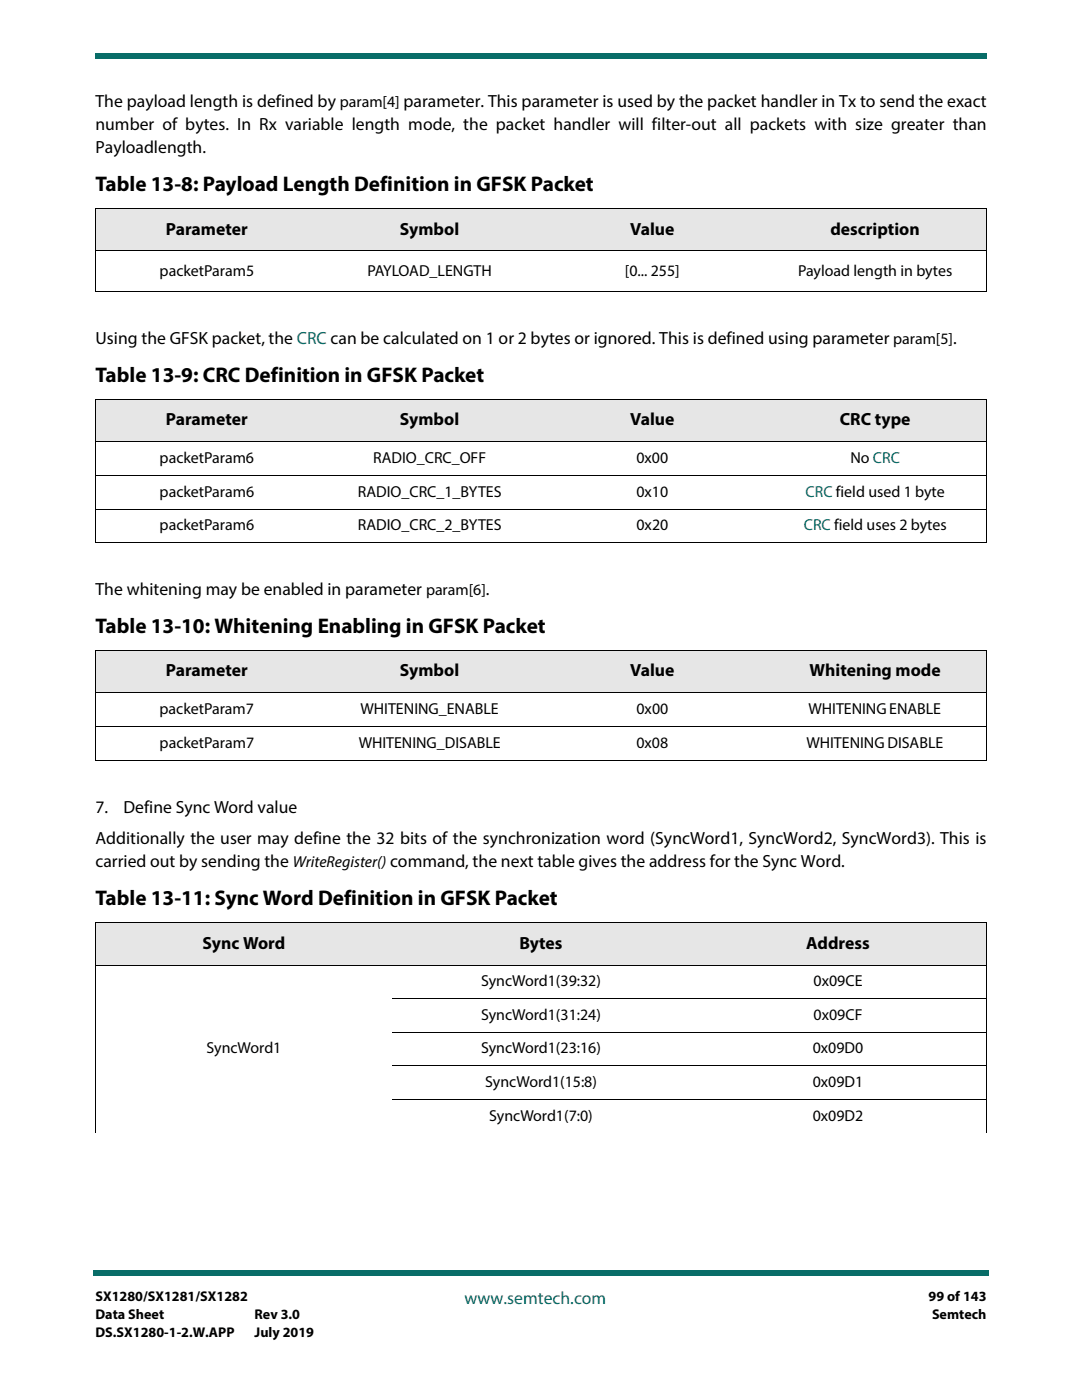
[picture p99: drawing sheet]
<svg xmlns="http://www.w3.org/2000/svg" width="216mm" height="279mm" viewBox="0 0 216 279" stroke-linecap="round" stroke-linejoin="round" font-family="sans-serif">
<defs><g id="words">
<g font-size="4.2">
<text x="19" y="38.1">Table 13-8: Payload Length Definition in GFSK Packet</text>
<text x="19" y="76.2">Table 13-9: CRC Definition in GFSK Packet</text>
<text x="19" y="126.3">Table 13-10: Whitening Enabling in GFSK Packet</text>
<text x="19" y="180.6">Table 13-11: Sync Word Definition in GFSK Packet</text>
</g>
<g font-size="3.5">
<text x="19" y="21.4">The payload length is defined by param[4] parameter. This parameter is used by the packet handler in Tx to send the exact</text>
<text x="19.1" y="26">number of bytes. In Rx variable length mode, the packet handler will filter-out all packets with size greater than</text>
<text x="19.1" y="30.6">Payloadlength.</text>
<text x="33.1" y="46.8">Parameter</text>
<text x="79.8" y="46.8">Symbol</text>
<text x="125.8" y="46.8">Value</text>
<text x="165.7" y="46.8">description</text>
<text x="19.1" y="68.7">Using the GFSK packet, the CRC can be calculated on 1 or 2 bytes or ignored. This is defined using parameter param[5].</text>
<text x="33.1" y="84.9">Parameter</text>
<text x="79.8" y="84.9">Symbol</text>
<text x="125.8" y="84.9">Value</text>
<text x="167.6" y="84.9">CRC type</text>
<text x="19" y="118.8">The whitening may be enabled in parameter param[6].</text>
<text x="33.1" y="135">Parameter</text>
<text x="79.8" y="135">Symbol</text>
<text x="125.8" y="135">Value</text>
<text x="161.5" y="135">Whitening mode</text>
<text x="19" y="162.2">7.</text>
<text x="24.6" y="162.2">Define Sync Word value</text>
<text x="19" y="168.5">Additionally the user may define the 32 bits of the synchronization word (SyncWord1, SyncWord2, SyncWord3). This is</text>
<text x="19" y="173.1">carried out by sending the WriteRegister() command, the next table gives the address for the Sync Word.</text>
<text x="40.4" y="189.3">Sync Word</text>
<text x="103.6" y="189.3">Bytes</text>
<text x="160.9" y="189.3">Address</text>
</g>
<text font-size="3.5" fill="#086d68" x="92.7" y="260.2">www.semtech.com</text>
<g font-size="3.2">
<text x="31.9" y="55">packetParam5</text>
<text x="73.4" y="55">PAYLOAD_LENGTH</text>
<text x="124.7" y="55">[0... 255]</text>
<text x="159.3" y="55">Payload length in bytes</text>
<text x="31.9" y="92.4">packetParam6</text>
<text x="74.5" y="92.4">RADIO_CRC_OFF</text>
<text x="127" y="92.4">0x00</text>
<text x="169.7" y="92.4">No CRC</text>
<text x="31.9" y="99.1">packetParam6</text>
<text x="71.4" y="99.1">RADIO_CRC_1_BYTES</text>
<text x="127" y="99.1">0x10</text>
<text x="31.9" y="105.8">packetParam6</text>
<text x="71.4" y="105.8">RADIO_CRC_2_BYTES</text>
<text x="127" y="105.8">0x20</text>
<text x="31.9" y="142.5">packetParam7</text>
<text x="71.9" y="142.5">WHITENING_ENABLE</text>
<text x="127" y="142.5">0x00</text>
<text x="161.3" y="142.5">WHITENING ENABLE</text>
<text x="31.9" y="149.2">packetParam7</text>
<text x="71.6" y="149.2">WHITENING_DISABLE</text>
<text x="127" y="149.2">0x08</text>
<text x="160.9" y="149.2">WHITENING DISABLE</text>
<text x="96" y="196.8">SyncWord1(39:32)</text>
<text x="162.4" y="196.8">0x09CE</text>
<text x="96" y="203.6">SyncWord1(31:24)</text>
<text x="162.4" y="203.6">0x09CF</text>
<text x="41.2" y="210.2">SyncWord1</text>
<text x="96" y="210.2">SyncWord1(23:16)</text>
<text x="162.2" y="210.2">0x09D0</text>
<text x="96.8" y="217">SyncWord1(15:8)</text>
<text x="162.2" y="217">0x09D1</text>
<text x="97.6" y="223.7">SyncWord1(7:0)</text>
<text x="162.2" y="223.7">0x09D2</text>
</g>
<g font-size="3.2" fill="#086d68">
<text x="160.7" y="99.1">CRC field used 1 byte</text>
<text x="160.4" y="105.8">CRC field uses 2 bytes</text>
</g>
<g font-size="2.8">
<text x="19" y="259.7">SX1280/SX1281/SX1282</text>
<text x="19" y="263.2">Data Sheet</text>
<text x="50.8" y="263.2">Rev 3.0</text>
<text x="185.3" y="259.7">99 of 143</text>
<text x="186" y="263.2">Semtech</text>
<text x="19" y="266.7">DS.SX1280-1-2.W.APP</text>
<text x="50.8" y="266.7">July 2019</text>
</g>
</g></defs>
<g fill="#086d68">
<path d="M18.5 253.5h.5v1h-.5z"/>
<path d="M19 253.5h178.4v1h-178.4z"/>
</g>
<path d="M19 6.4h177.8v9.5h-177.8z" fill="#fff"/>
<g fill="#086d68">
<path d="M19 10.6v1z"/>
<path d="M19 10.6h177.8v1h-177.8z"/>
</g>
<g fill="#e6e6e6">
<path d="M19 41.6h44.5v8.5h-44.5z"/>
<path d="M63.5 41.6h44.4v8.5h-44.4z"/>
<path d="M107.9 41.6h44.5v8.5h-44.5z"/>
<path d="M152.4 41.6h44.4v8.5h-44.4z"/>
<path d="M19 79.7h44.5v8.5h-44.5z"/>
<path d="M63.5 79.7h44.4v8.5h-44.4z"/>
<path d="M107.9 79.7h44.5v8.5h-44.5z"/>
<path d="M152.4 79.7h44.4v8.5h-44.4z"/>
<path d="M19 129.8h44.5v8.5h-44.5z"/>
<path d="M63.5 129.8h44.4v8.5h-44.4z"/>
<path d="M107.9 129.8h44.5v8.5h-44.5z"/>
<path d="M152.4 129.8h44.4v8.5h-44.4z"/>
<path d="M19 184.1h59.3v8.5h-59.3z"/>
<path d="M78.3 184.1h59.3v8.5h-59.3z"/>
<path d="M137.6 184.1h59.2v8.5h-59.2z"/>
</g>
<g fill="none" stroke="#000" stroke-width=".2">
<path d="M19 41.6h177.9M19 50.1h177.9M19 58.2h177.9M19 41.7v16.4M196.8 41.7v16.4M19 79.7h177.9M19 79.8v28.4M196.8 79.8v28.4M19 88.2h177.9M19 94.9h177.9M19 101.6h177.9M19 108.3h177.9"/>
<path d="M19 129.8h177.9M19 138.3h177.9M19 129.9v21.7M196.8 129.9v21.7M19 145h177.9M19 151.7h177.9M19 184.1h177.9M19 192.6h177.9M19 184.2v41.9M78.3 199.3h118.6M196.8 184.2v41.9M78.3 206h118.6"/>
<path d="M78.3 212.7h118.6M78.3 219.4h118.6"/>
</g>
<use href="#words"/>
</svg>
